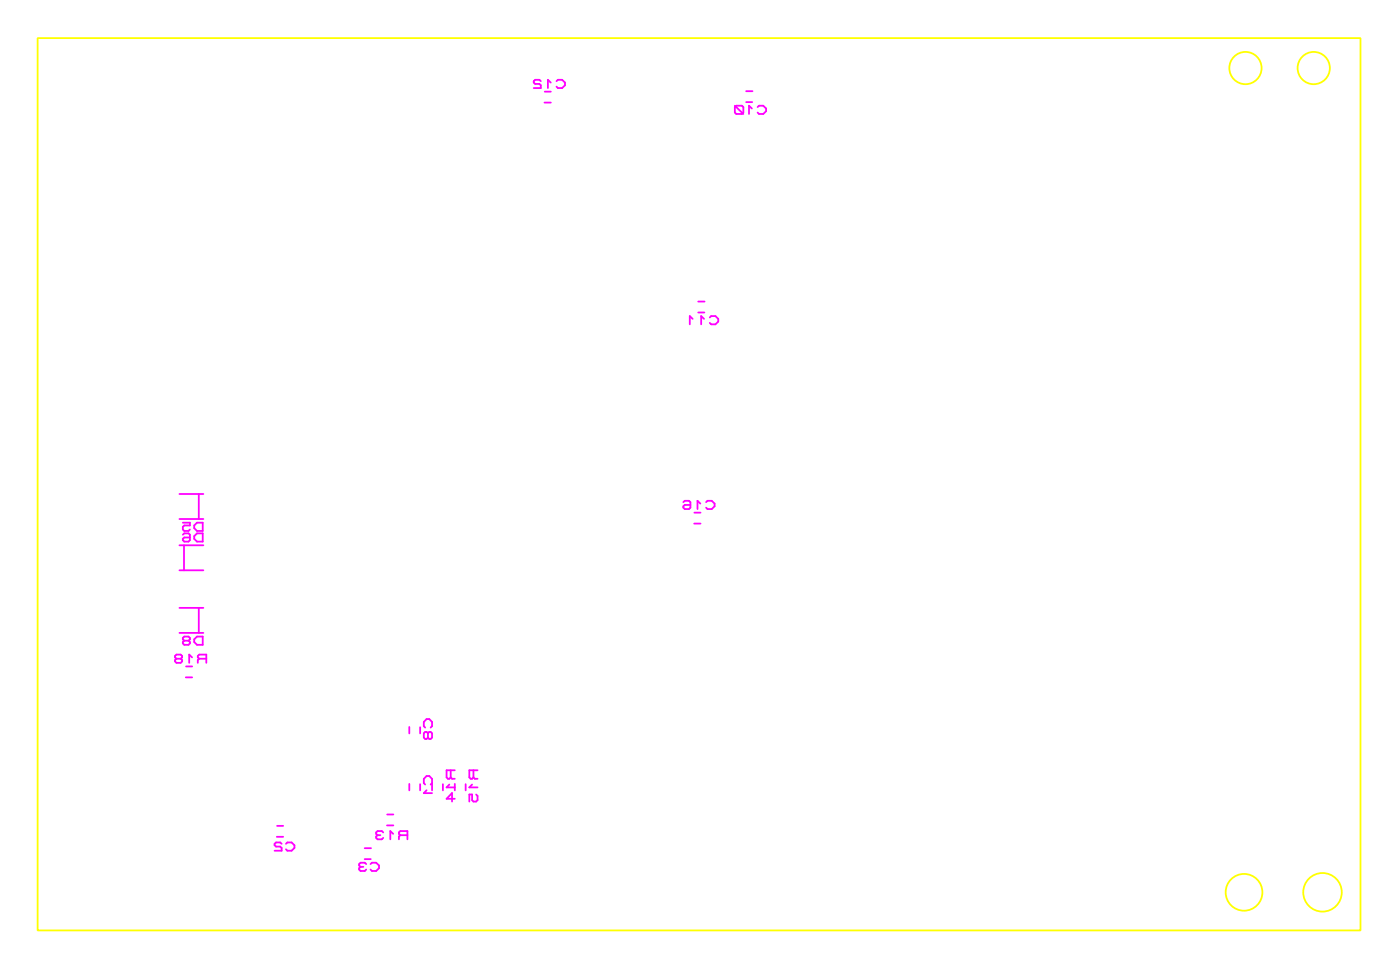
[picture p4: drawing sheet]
<svg xmlns="http://www.w3.org/2000/svg" width="156mm" height="108mm" viewBox="0 0 156 108" stroke-linecap="round" stroke-linejoin="round" font-family="sans-serif">
<g fill="none" stroke="#f0f" stroke-width=".2">
<path d="M60.4 9l-.2-.1h-.5l-.1 .1v.2l.1 .2h.5l.2 .1v.3h-.8M60.8 11.4h.7M60.8 10.2h.7M61.5 9.2l-.3-.3v.9M62.1 9l.2-.1h.4l.4 .3v.3l-.4 .3h-.4l-.2-.1M82 11.9l.2-.1h.6l.2 .1v.6l-.2 .2h-.6l-.2-.2zM82 11.8l1 .9M83.3 11.4h.7M83.3 10.2h.7M83.9 12.1l-.3-.3v.9M84.6 11.9l.1-.1h.5l.3 .3v.3l-.3 .3h-.5l-.1-.2M77.3 35.6l-.3-.4v1"/>
<path d="M77.9 34.8h.7M77.9 33.6h.7M78.6 35.6l-.3-.4v1M79.2 35.4l.2-.2h.5l.3 .4v.3l-.3 .3h-.5l-.2-.2M20 57.9h2.7M20 55.1h2.7M20.4 58.3h.8v.3h-.6l-.2 .1v.3l.2 .2h.4l.2-.2M20.4 59.6l.2-.1h.4l.2 .1v.6l-.2 .2h-.4l-.2-.2v-.1l.2-.2h.6M21.7 58.6l.3-.3h.6v.9h-.6l-.3-.3zM21.7 59.8l.3-.3h.6v.9h-.6l-.3-.3zM22.2 55.1v2.8M76.3 56l.1-.2h.5l.2 .2v.6l-.2 .2h-.5l-.1-.2v-.1l.1-.2h.7"/>
<path d="M77.5 58.4h.7M77.5 57.2h.7M78.2 56.2l-.3-.4v1M78.8 56l.2-.2h.4l.4 .4v.3l-.4 .3h-.4l-.2-.2M19.7 73.5l-.2-.2v-.2l.2-.1h.5l.1 .1v.2l-.1 .2M19.7 73.5h.5M19.7 73.5l-.2 .1v.2l.2 .1h.5l.1-.1v-.2l-.1-.1M20 70.6h2.7M20 67.8h2.7M20 60.8h2.7M20 63.6h2.7M20.5 60.8v2.8"/>
<path d="M20.6 71.4l-.2-.1v-.2l.2-.1h.4l.2 .1v.2l-.2 .1M20.6 71.4l-.2 .2v.1l.2 .2h.4l.2-.2v-.1l-.2-.2M20.6 71.4h.4M20.7 75.5h.7M20.8 74.3h.6M21.4 73.3l-.3-.3v.9M22 71h.6v.9h-.6l-.3-.3v-.3zM22.2 67.8v2.8M22.2 73.5l-.1-.2v-.2l.1-.1h.8v.9M22.2 73.5l-.1 .1v.3M22.2 73.5h.8M30.9 93.3h.7"/>
<path d="M30.9 92.1h.7M31.4 94.1l-.1-.2h-.5l-.2 .2v.2l.2 .1h.5l.1 .2v.3h-.8M31.9 94.1l.2-.2h.4l.4 .4v.3l-.4 .3h-.4l-.2-.2M40.2 96.7l-.1 .1v.2l.1 .1h.5l.2-.1M40.2 96.7h.4M40.7 95.8h.7M40.7 94.6h.7M40.9 96.4l-.2-.2h-.5l-.1 .2v.1l.1 .2M41.4 96.4l.1-.2h.5l.3 .3v.3l-.3 .3h-.5l-.1-.1M42.1 93.1h.4M42.1 93.1l-.1 .2v.1l.1 .2h.5l.2-.2M42.8 92.8l-.2-.1h-.5l-.1 .1v.2l.1 .1"/>
<path d="M43.2 92h.7M43.2 90.8h.7M43.9 93l-.3-.3v.9M44.7 93.1l-.2-.1v-.2l.2-.1h.8v.9M44.7 93.1l-.2 .2v.3M44.7 93.1h.8M45.7 81.1v.7M45.7 87.4v.7M46.9 81.1v.7M46.9 87.4v.7M47.5 87.5l-.2-.2v-.4l.3-.4h.3l.3 .4v.4l-.1 .2M47.5 81.1l-.2-.1v-.5l.3-.3h.3l.3 .3v.5l-.1 .1"/>
<path d="M47.6 88.1l-.3 .3h.9M47.8 81.8l.1-.2h.2l.1 .2v.4l-.1 .2h-.2l-.1-.2M47.8 81.8l-.2-.2h-.1l-.2 .2v.4l.2 .2h.1l.2-.2M47.8 81.8v.4M48.2 87.4v.7M49.4 87.4v.7M50.2 87.5l-.4 .3h1M50.3 86.7l.2 .1h.3M50.3 85.9v.8M50.8 85.9h-1v.8l.2 .1h.2l.1-.1M50.8 89.1h-1l.7-.7v1M50.8 87.4v.7"/>
<path d="M52 87.4v.7M52.7 87.5l-.3 .3h.9M52.8 86.7l.2 .1h.3M52.8 85.9v.8M53.1 88.6l.2 .2v.4l-.2 .2h-.3l-.1-.2v-.6h-.3v.8M53.3 85.9h-.9v.8l.1 .1h.2l.1-.1"/>
</g>
<g fill="none" stroke="#ff0" stroke-width=".2">
<path d="M4.2 4.2h147.7v99.6h-147.7z"/>
<circle cx="139" cy="7.6" r="1.8"/>
<circle cx="146.6" cy="7.6" r="1.8"/>
<circle cx="138.9" cy="99.5" r="2.05"/>
<circle cx="147.6" cy="99.5" r="2.15"/>
</g>
</svg>
